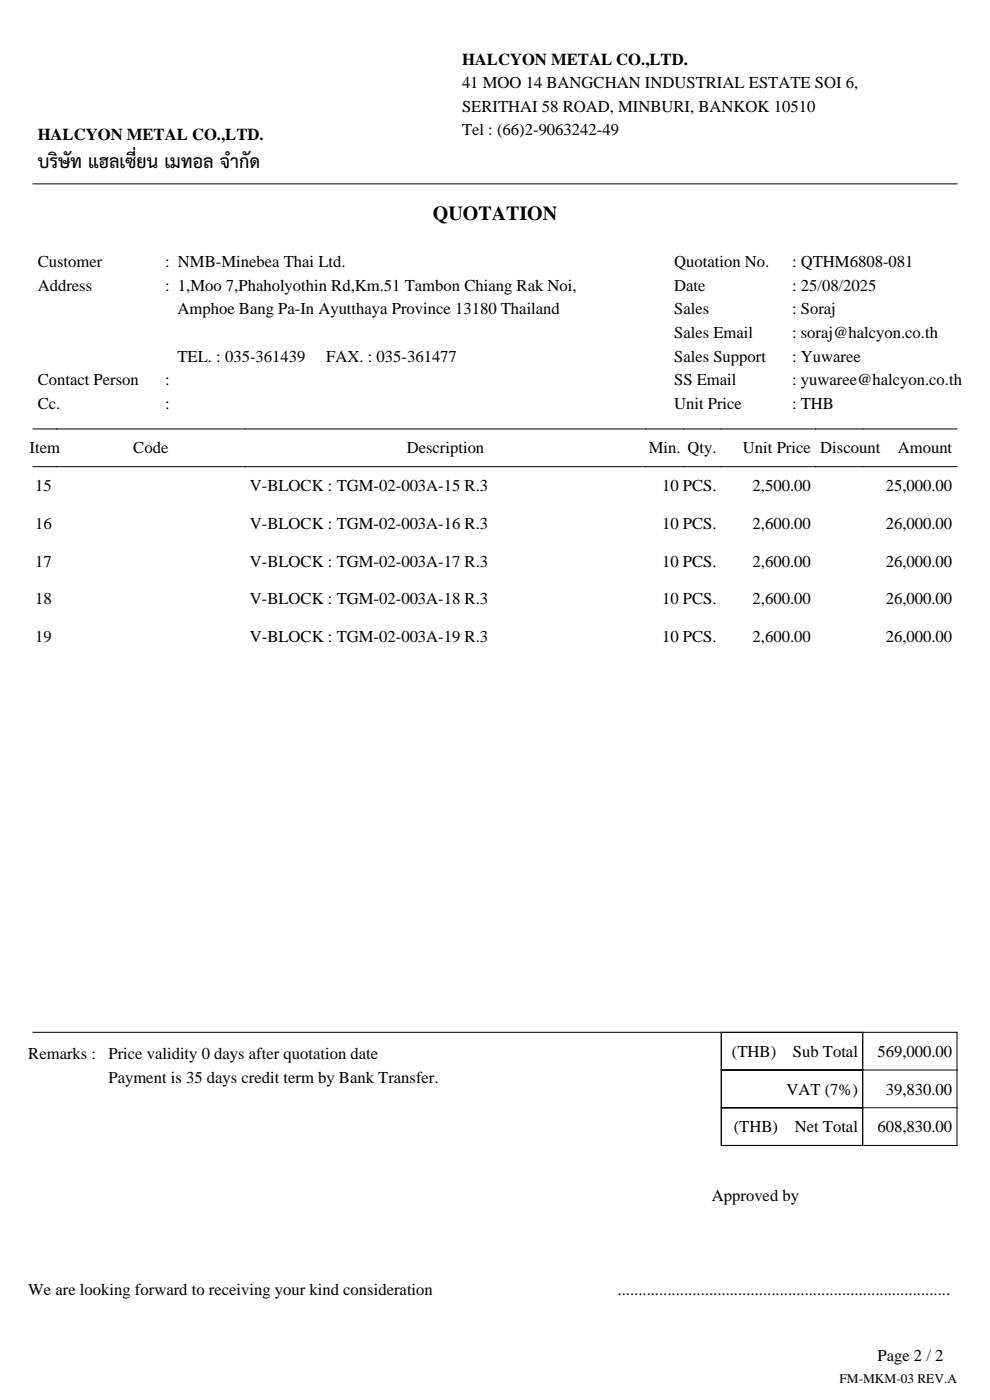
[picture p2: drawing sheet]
<svg xmlns="http://www.w3.org/2000/svg" width="210mm" height="297mm" viewBox="0 0 210 297" stroke-linecap="round" stroke-linejoin="round" font-family="sans-serif">
<defs><g id="words">
<text font-size="5.6" x="8" y="35.6">บริษัท แฮลเซี่ยน เมทอล จำกัด</text>
<text font-size="4.2" x="91.8" y="46.7">QUOTATION</text>
<g font-size="3.5">
<text x="98" y="13.8">HALCYON METAL CO.,LTD.</text>
<text x="98" y="18.7">41 MOO 14 BANGCHAN INDUSTRIAL ESTATE SOI 6,</text>
<text x="98" y="23.7">SERITHAI 58 ROAD, MINBURI, BANKOK 10510</text>
<text x="8" y="29.8">HALCYON METAL CO.,LTD.</text>
<text x="98" y="28.7">Tel : (66)2-9063242-49</text>
<text x="8" y="56.7">Customer</text>
<text x="35" y="56.7">: NMB-Minebea Thai Ltd.</text>
<text x="143" y="56.7">Quotation No.</text>
<text x="168" y="56.7">: QTHM6808-081</text>
<text x="8" y="61.7">Address</text>
<text x="35" y="61.7">: 1,Moo 7,Phaholyothin Rd,Km.51 Tambon Chiang Rak Noi,</text>
<text x="143" y="61.7">Date</text>
<text x="168" y="61.7">: 25/08/2025</text>
<text x="37.6" y="66.7">Amphoe Bang Pa-In Ayutthaya Province 13180 Thailand</text>
<text x="143" y="66.7">Sales</text>
<text x="143" y="71.7">Sales Email</text>
<text x="168" y="66.7">: Soraj</text>
<text x="168" y="71.7">: soraj@halcyon.co.th</text>
<text x="37.6" y="76.7">TEL. : 035-361439</text>
<text x="69.2" y="76.7">FAX. : 035-361477</text>
<text x="143" y="76.7">Sales Support</text>
<text x="168" y="76.7">: Yuwaree</text>
<text x="8" y="81.7">Contact Person</text>
<text x="35" y="81.7">:</text>
<text x="143" y="81.7">SS Email</text>
<text x="168" y="81.7">: yuwaree@halcyon.co.th</text>
<text x="8" y="86.7">Cc.</text>
<text x="35" y="86.7">:</text>
<text x="143" y="86.7">Unit Price</text>
<text x="168" y="86.7">: THB</text>
<text x="6.3" y="96.2">Item</text>
<text x="28.3" y="96.2">Code</text>
<text x="86.3" y="96.2">Description</text>
<text x="137.6" y="96.2">Min. Qty.</text>
<text x="157.6" y="96.2">Unit Price Discount</text>
<text x="190.4" y="96.2">Amount</text>
<text x="7.5" y="104.2">15</text>
<text x="53" y="104.2">V-BLOCK : TGM-02-003A-15 R.3</text>
<text x="140.5" y="104.2">10 PCS.</text>
<text x="159.7" y="104.2">2,500.00</text>
<text x="187.9" y="104.2">25,000.00</text>
<text x="7.5" y="112.2">16</text>
<text x="53" y="112.2">V-BLOCK : TGM-02-003A-16 R.3</text>
<text x="140.5" y="112.2">10 PCS.</text>
<text x="159.7" y="112.2">2,600.00</text>
<text x="187.9" y="112.2">26,000.00</text>
<text x="7.5" y="120.2">17</text>
<text x="53" y="120.2">V-BLOCK : TGM-02-003A-17 R.3</text>
<text x="140.5" y="120.2">10 PCS.</text>
<text x="159.7" y="120.2">2,600.00</text>
<text x="187.9" y="120.2">26,000.00</text>
<text x="7.5" y="128.2">18</text>
<text x="53" y="128.2">V-BLOCK : TGM-02-003A-18 R.3</text>
<text x="140.5" y="128.2">10 PCS.</text>
<text x="159.7" y="128.2">2,600.00</text>
<text x="187.9" y="128.2">26,000.00</text>
<text x="7.5" y="136.2">19</text>
<text x="53" y="136.2">V-BLOCK : TGM-02-003A-19 R.3</text>
<text x="140.5" y="136.2">10 PCS.</text>
<text x="159.7" y="136.2">2,600.00</text>
<text x="187.9" y="136.2">26,000.00</text>
<text x="6" y="224.7">Remarks :</text>
<text x="23" y="224.7">Price validity 0 days after quotation date</text>
<text x="155.2" y="224.2">(THB)</text>
<text x="168.2" y="224.2">Sub Total</text>
<text x="186.1" y="224.2">569,000.00</text>
<text x="23" y="229.7">Payment is 35 days credit term by Bank Transfer.</text>
<text x="166.8" y="232.2">VAT (7%)</text>
<text x="187.9" y="232.2">39,830.00</text>
<text x="155.6" y="240.2">(THB)</text>
<text x="168.6" y="240.2">Net Total</text>
<text x="186.1" y="240.2">608,830.00</text>
<text x="151" y="254.7">Approved by</text>
<text x="6" y="274.7">We are looking forward to receiving your kind consideration</text>
<text x="131" y="274.7">................................................................................</text>
<text x="186.1" y="288.7">Page 2 / 2</text>
</g>
<text font-size="2.8" x="178.1" y="293.5">FM-MKM-03 REV.A</text>
</g></defs>
<path d="M7 39h196M7 91h196M7 99h196M7 219h146M153 219h30v8h-30zM183 219h20v24h-20M153 227h30v8h-30zM153 235h30v8h-30zM183 227h20M183 235h20" fill="none" stroke="#000" stroke-width=".21"/>
<use href="#words"/>
</svg>
